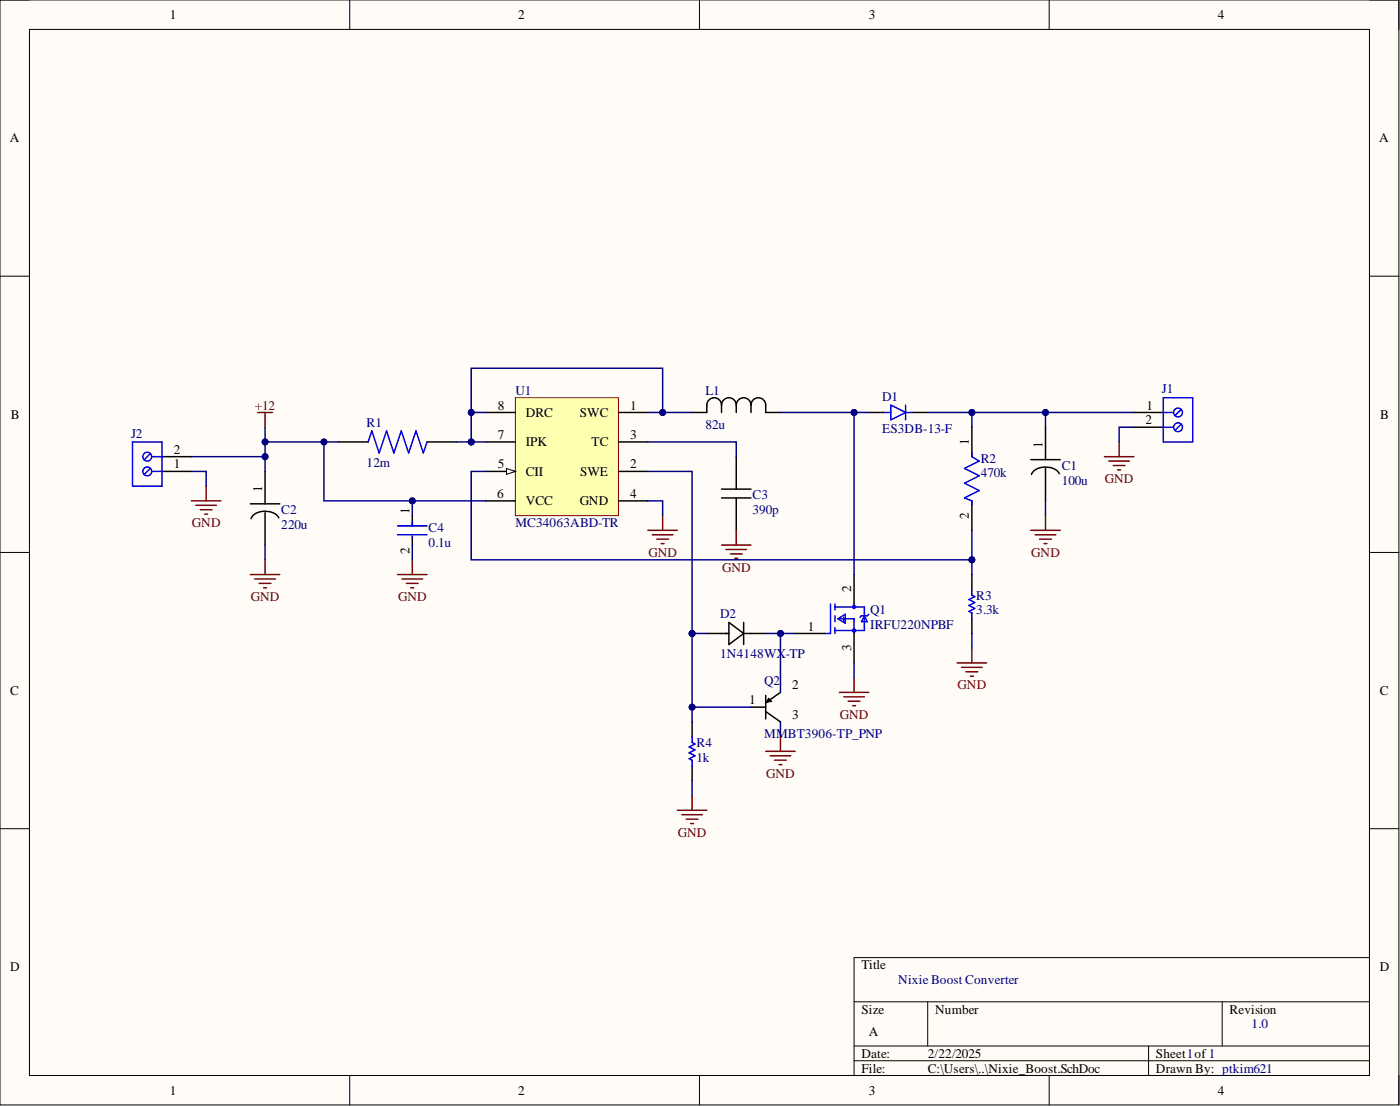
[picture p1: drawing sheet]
<svg xmlns="http://www.w3.org/2000/svg" width="241mm" height="190mm" viewBox="0 0 241 190" stroke-linecap="round" stroke-linejoin="round" font-family="sans-serif">
<defs><g id="words">
<g font-size="2.3">
<text x="29.3" y="3.3">1</text>
<text x="89.3" y="3.3">2</text>
<text x="149.7" y="3.3">3</text>
<text x="209.9" y="3.3">4</text>
<text x="1.7" y="24.5">A</text>
<text x="237.7" y="24.5">A</text>
<text x="85.8" y="70.5">8</text>
<text x="90.6" y="71.8">DRC</text>
<text x="99.9" y="71.8">SWC</text>
<text x="108.6" y="70.5">1</text>
<text x="197.6" y="70.5">1</text>
<text x="1.9" y="72.1">B</text>
<text x="85.8" y="75.6">7</text>
<text x="90.6" y="76.9">IPK</text>
<text x="101.9" y="76.9">TC</text>
<text x="108.6" y="75.6">3</text>
<text x="167" y="76.6" transform="rotate(-90 167 76.6)">1</text>
<text x="179.7" y="77.1" transform="rotate(-90 179.7 77.1)">1</text>
<text x="197.5" y="73.1">2</text>
<text x="237.9" y="72.1">B</text>
<text x="29.9" y="80.7">1</text>
<text x="29.9" y="78.2">2</text>
<text x="85.8" y="80.7">5</text>
<text x="90.6" y="82">CII</text>
<text x="100" y="82">SWE</text>
<text x="108.6" y="80.7">2</text>
<text x="45.2" y="84.7" transform="rotate(-90 45.2 84.7)">1</text>
<text x="70.6" y="88.6" transform="rotate(-90 70.6 88.6)">1</text>
<text x="85.7" y="85.8">6</text>
<text x="90.6" y="87">VCC</text>
<text x="99.9" y="87">GND</text>
<text x="108.6" y="85.8">4</text>
<text x="167" y="89.3" transform="rotate(-90 167 89.3)">2</text>
<text x="70.6" y="95.4" transform="rotate(-90 70.6 95.4)">2</text>
<text x="146.7" y="102" transform="rotate(-90 146.7 102)">2</text>
<text x="139.3" y="108.6">1</text>
<text x="146.7" y="112.1" transform="rotate(-90 146.7 112.1)">3</text>
<text x="1.8" y="119.7">C</text>
<text x="136.5" y="118.8">2</text>
<text x="237.8" y="119.7">C</text>
<text x="129.1" y="121.3">1</text>
<text x="136.5" y="123.8">3</text>
<text x="1.8" y="167.3">D</text>
<text x="148.5" y="167">Title</text>
<text x="237.8" y="167.3">D</text>
<text x="148.5" y="174.6">Size</text>
<text x="149.7" y="178.4">A</text>
<text x="161.2" y="174.6">Number</text>
<text x="211.9" y="174.6">Revision</text>
<text x="148.5" y="182.2">Date:</text>
<text x="148.5" y="184.7">File:</text>
<text x="159.9" y="182.2">2/22/2025</text>
<text x="159.9" y="184.7">C:\Users\..\Nixie_Boost.SchDoc</text>
<text x="199.2" y="182.2">Sheet1of 1</text>
<text x="199.2" y="184.7">Drawn By: ptkim621</text>
<text x="29.3" y="188.5">1</text>
<text x="89.3" y="188.5">2</text>
<text x="149.7" y="188.5">3</text>
<text x="209.9" y="188.5">4</text>
</g>
<g font-size="2.3" fill="#800000">
<text x="43.9" y="70.5">+12</text>
<text x="190.4" y="83.2">GND</text>
<text x="33.1" y="90.8">GND</text>
<text x="111.8" y="95.9">GND</text>
<text x="177.7" y="95.9">GND</text>
<text x="124.4" y="98.5">GND</text>
<text x="43.2" y="103.5">GND</text>
<text x="68.6" y="103.5">GND</text>
<text x="165.1" y="118.8">GND</text>
<text x="144.8" y="123.8">GND</text>
<text x="132.1" y="134">GND</text>
<text x="116.8" y="144.1">GND</text>
</g>
<g font-size="2.3" fill="#000080">
<text x="88.8" y="68">U1</text>
<text x="121.6" y="68">L1</text>
<text x="152" y="69">D1</text>
<text x="200.2" y="67.7">J1</text>
<text x="22.6" y="75.4">J2</text>
<text x="63.2" y="73.5">R1</text>
<text x="121.6" y="73.8">82u</text>
<text x="152" y="74.6">ES3DB-13-F</text>
<text x="63.2" y="80.4">12m</text>
<text x="169" y="79.7">R2</text>
<text x="169" y="82.2">470k</text>
<text x="183" y="80.9">C1</text>
<text x="183" y="83.5">100u</text>
<text x="48.5" y="88.6">C2</text>
<text x="129.7" y="86">C3</text>
<text x="129.7" y="88.6">390p</text>
<text x="48.5" y="91.1">220u</text>
<text x="73.9" y="91.6">C4</text>
<text x="73.9" y="94.1">0.1u</text>
<text x="88.8" y="90.8">MC34063ABD-TR</text>
<text x="124.1" y="106.5">D2</text>
<text x="150" y="105.8">Q1</text>
<text x="168.3" y="103.3">R3</text>
<text x="168.3" y="105.8">3.3k</text>
<text x="124.1" y="113.3">1N4148WX-TP</text>
<text x="150" y="108.4">IRFU220NPBF</text>
<text x="131.7" y="118">Q2</text>
<text x="120" y="128.7">R4</text>
<text x="120" y="131.2">1k</text>
<text x="131.7" y="127.1">MMBT3906-TP_PNP</text>
<text x="154.8" y="169.5">Nixie Boost Converter</text>
<text x="215.7" y="177.1">1.0</text>
</g>
</g></defs>
<path d="M0 0h241.1v190.3h-241.1z" fill-rule="evenodd" fill="#fffcf8"/>
<path d="M0 0h241.1v190.3h-241.1z" fill="none" stroke="#000" stroke-width=".17"/>
<path d="M5.1 5.1h230.9v180.1h-230.9z" fill-rule="evenodd" fill="#fffcf8"/>
<g fill="none" stroke="#000" stroke-width=".17">
<path d="M0 0h5.1M60.3 0v5.1M120.6 0v5.1M180.8 0v5.1M236 0h5.1v5.1M5.1 5.1h230.9v180.1h-230.9zM0 47.6h5.1M236 47.6h5.1M0 95.2h5.1M236 95.2h5.1M0 142.7h5.1M236 142.7h5.1"/>
<path d="M147.2 172.6h88.8M159.9 172.6v7.6M210.7 172.6v7.6M236 164.9h-88.8v20.3M60.3 185.2v5.1M120.6 185.2v5.1M147.2 180.2h88.8M147.2 182.7h88.8M180.8 185.2v5.1M198 180.2v5M241.1 185.2v5.1"/>
</g>
<path d="M88.8 68.5h17.8v20.3h-17.8z" fill-rule="evenodd" fill="#ffffb0"/>
<path d="M88.8 68.5h17.8v20.3h-17.8z" fill="none" stroke="#800000" stroke-width=".17"/>
<path d="M106.6 71h5.1M106.6 76.1h5.1M83.8 81.2h5M106.6 81.2h5.1M106.6 86.3h5.1" fill="none" stroke="#000" stroke-width=".25"/>
<path d="M87.3 80.7l1.5 .5-1.5 .5z" fill="#f8fcff"/>
<path d="M87.3 80.7l1.5 .5-1.5 .5zM132.5 120.3l.5 .5-1 .2z" fill="none" stroke="#000" stroke-width=".17"/>
<g fill="none" stroke="#000" stroke-width=".25">
<path d="M58.4 76.1h5.1M73.6 76.1h5.1M83.8 76.1h5M83.8 71h5M124.4 69.8a1.27 1.27 0 0 1 1.2-1.3 1.27 1.27 0 0 1 1.3 1.3M124.4 69.8a1.27 1.27 0 0 0-1.3-1.3 1.27 1.27 0 0 0-1.3 1.3v1.2h-2.5M124.4 69.8v1.2M126.9 69.8a1.27 1.27 0 0 1 1.3-1.3 1.27 1.27 0 0 1 1.2 1.3M126.9 69.8v1.2M126.9 78.7v5.5M129.4 69.8a1.27 1.27 0 0 1 1.3-1.3 1.27 1.27 0 0 1 1.3 1.3v1.2h2.5M129.4 69.8v1.2"/>
<path d="M149.7 71h2.6M157.4 71h2.5M167.5 73.6v5.1M43.1 86.8h5.1M45.7 81.2v5.6M45.7 88.3v5.6M48.1 89.2a3.1 3.1 0 0 0-4.4-.5l-.4 .7M71.1 88.8v1.8M71.1 92.4v1.5M83.8 86.3h5M124.4 85.8h5M124.4 84.2h5"/>
<path d="M126.9 85.8v5.5M147.2 99v5M167.5 86.3v5M167.5 99v2.5M121.8 109.1h3.8M125.6 107.2l2.6 1.9-2.6 1.9zM128.2 109.1h3.8M128.2 107.2v3.8M132 119.8v4M134.5 119.3l-2.5 1.7M137.1 109.1h5M147.2 109.1v5.1"/>
<path d="M167.5 106.6v2.5M119.3 124.3v2.6M119.3 132v2.5M129.4 121.8h2.6M132 122.6l2.5 1.7"/>
</g>
<g fill="none" stroke="#00f" stroke-width=".25">
<path d="M63.5 76.1l.6-1.9 1.3 3.8 1.2-3.8 1.3 3.8 1.3-3.8 1.2 3.8 1.3-3.8 1.3 3.8 .6-1.9M152.3 71h1.2M153.5 69.8l2.6 1.2-2.6 1.3zM156.1 69.8v2.5M156.1 71h1.3M167.5 77.9v.8l1.3 .7-2.6 1.3 2.6 1.3-2.6 1.2 2.6 1.3-2.6 1.3 1.3 .5v.7M68.5 90.6h5.1M68.5 92.1h5.1M71.1 89.8v.8M71.1 92.4v.2M143.1 104v5.1h-1M143.9 104v1.1"/>
<path d="M143.9 106.1v1M143.9 108.1v1M143.9 104.5h5.1v4.1h-5.1M144.4 106.6l1.3-.8v1.5zM144.7 106.6h2.5v2.5M145.4 106.3v.8M147.2 104v.5M149 106.1l.5 1h-1zM149.7 105.8l-.2 .3h-1l-.3 .2M167.5 101.5v1l.5 .3-1 .5 1 .5-1 .5 1 .5-1 .5 .5 .3v1M119.3 126.9v1l.5 .2-1 .6 1 .5-1 .5 1 .5-1 .5 .5 .2v1.1"/>
<circle cx="147.2" cy="108.6" r=".25"/>
<circle cx="147.2" cy="104.5" r=".25"/>
</g>
<path d="M132.5 120.3l.5 .5-1 .2z" fill="#000"/>
<g fill="none" stroke="#800000" stroke-width=".25">
<path d="M44.4 71h2.6M45.7 71v2.6M190.4 78.7h5M191.1 79.4h3.6M192.9 76.1v2.6M33 86.3h5.1M33.8 87h3.5M34.5 87.8h2M35.3 88.6h.5M35.5 83.7v2.6M43.1 99h5.1M43.9 99.7h3.6"/>
<path d="M45.7 96.4v2.6M68.5 99h5.1M69.3 99.7h3.5M71.1 96.4v2.6M111.7 91.3h5M112.4 92.1h3.6M113.2 92.9h2M114 93.6h.5M114.2 88.8v2.5M124.4 93.9h5M125.1 94.6h3.6M125.9 95.4h2"/>
<path d="M126.6 96.2h.6M126.9 91.3v2.6M177.7 91.3h5M178.4 92.1h3.6M179.2 92.9h2M179.9 93.6h.6M180.2 88.8v2.5M191.9 80.2h2M192.6 80.9h.5M44.7 100.5h2M45.4 101.2h.5M70 100.5h2.1"/>
<path d="M70.8 101.2h.5M144.7 119.3h5M147.2 116.7v2.6M165 114.2h5M165.7 114.9h3.6M166.5 115.7h2M167.3 116.5h.5M167.5 111.6v2.6M116.7 139.6h5.1M119.3 137v2.6M132 129.4h5.1M132.7 130.2h3.6"/>
<path d="M133.5 130.9h2M134.3 131.7h.5M134.5 126.9v2.5M145.4 120h3.6M146.2 120.8h2M147 121.5h.5M117.5 140.3h3.6M118.3 141.1h2M119 141.8h.5"/>
</g>
<path d="M132 109.1h5.1" fill="none" stroke="#000080" stroke-width=".25"/>
<circle cx="134.5" cy="109.1" r=".51" fill="#000080"/>
<circle cx="134.5" cy="109.1" r=".51" fill="none" stroke="#000080" stroke-width=".17"/>
<path d="M119.3 109.1v12.7h10.1" fill="none" stroke="#000080" stroke-width=".25"/>
<circle cx="119.3" cy="121.8" r=".51" fill="#000080"/>
<circle cx="119.3" cy="121.8" r=".51" fill="none" stroke="#000080" stroke-width=".17"/>
<circle cx="119.3" cy="109.1" r=".51" fill="#000080"/>
<circle cx="119.3" cy="109.1" r=".51" fill="none" stroke="#000080" stroke-width=".17"/>
<path d="M134.5 109.1v10.2" fill="none" stroke="#000080" stroke-width=".25"/>
<circle cx="134.5" cy="109.1" r=".51" fill="#000080"/>
<circle cx="134.5" cy="109.1" r=".51" fill="none" stroke="#000080" stroke-width=".17"/>
<path d="M119.3 121.8v2.5M119.3 134.5v2.5" fill="none" stroke="#000080" stroke-width=".25"/>
<circle cx="119.3" cy="121.8" r=".51" fill="#000080"/>
<circle cx="119.3" cy="121.8" r=".51" fill="none" stroke="#000080" stroke-width=".17"/>
<path d="M111.7 76.1h15.2v2.6M114.2 71h5.1M147.2 114.2v2.5M134.5 124.3v2.6" fill="none" stroke="#000080" stroke-width=".25"/>
<circle cx="114.2" cy="71" r=".51" fill="#000080"/>
<circle cx="114.2" cy="71" r=".51" fill="none" stroke="#000080" stroke-width=".17"/>
<path d="M119.3 109.1h2.5" fill="none" stroke="#000080" stroke-width=".25"/>
<circle cx="119.3" cy="109.1" r=".51" fill="#000080"/>
<circle cx="119.3" cy="109.1" r=".51" fill="none" stroke="#000080" stroke-width=".17"/>
<path d="M159.9 71h20.3v2.6" fill="none" stroke="#000080" stroke-width=".25"/>
<circle cx="167.5" cy="71" r=".51" fill="#000080"/>
<circle cx="167.5" cy="71" r=".51" fill="none" stroke="#000080" stroke-width=".17"/>
<circle cx="180.2" cy="71" r=".51" fill="#000080"/>
<circle cx="180.2" cy="71" r=".51" fill="none" stroke="#000080" stroke-width=".17"/>
<path d="M111.7 86.3h2.5v2.5M111.7 81.2h7.6v27.9M180.2 86.3v2.5" fill="none" stroke="#000080" stroke-width=".25"/>
<circle cx="119.3" cy="109.1" r=".51" fill="#000080"/>
<circle cx="119.3" cy="109.1" r=".51" fill="none" stroke="#000080" stroke-width=".17"/>
<path d="M134.5 71h15.2" fill="none" stroke="#000080" stroke-width=".25"/>
<circle cx="147.2" cy="71" r=".51" fill="#000080"/>
<circle cx="147.2" cy="71" r=".51" fill="none" stroke="#000080" stroke-width=".17"/>
<path d="M147.2 71v28" fill="none" stroke="#000080" stroke-width=".25"/>
<circle cx="147.2" cy="71" r=".51" fill="#000080"/>
<circle cx="147.2" cy="71" r=".51" fill="none" stroke="#000080" stroke-width=".17"/>
<path d="M167.5 71v2.6" fill="none" stroke="#000080" stroke-width=".25"/>
<circle cx="167.5" cy="71" r=".51" fill="#000080"/>
<circle cx="167.5" cy="71" r=".51" fill="none" stroke="#000080" stroke-width=".17"/>
<path d="M83.8 81.2h-2.6v15.2h86.3v-5.1" fill="none" stroke="#000080" stroke-width=".25"/>
<circle cx="167.5" cy="96.4" r=".51" fill="#000080"/>
<circle cx="167.5" cy="96.4" r=".51" fill="none" stroke="#000080" stroke-width=".17"/>
<path d="M81.2 71v5.1" fill="none" stroke="#000080" stroke-width=".25"/>
<circle cx="81.2" cy="76.1" r=".51" fill="#000080"/>
<circle cx="81.2" cy="76.1" r=".51" fill="none" stroke="#000080" stroke-width=".17"/>
<circle cx="81.2" cy="71" r=".51" fill="#000080"/>
<circle cx="81.2" cy="71" r=".51" fill="none" stroke="#000080" stroke-width=".17"/>
<path d="M81.2 76.1h2.6" fill="none" stroke="#000080" stroke-width=".25"/>
<circle cx="81.2" cy="76.1" r=".51" fill="#000080"/>
<circle cx="81.2" cy="76.1" r=".51" fill="none" stroke="#000080" stroke-width=".17"/>
<path d="M78.7 76.1h2.5" fill="none" stroke="#000080" stroke-width=".25"/>
<circle cx="81.2" cy="76.1" r=".51" fill="#000080"/>
<circle cx="81.2" cy="76.1" r=".51" fill="none" stroke="#000080" stroke-width=".17"/>
<path d="M167.5 96.4v2.6M167.5 109.1v2.5" fill="none" stroke="#000080" stroke-width=".25"/>
<circle cx="167.5" cy="96.4" r=".51" fill="#000080"/>
<circle cx="167.5" cy="96.4" r=".51" fill="none" stroke="#000080" stroke-width=".17"/>
<path d="M83.8 71h-2.6v-7.6h33v7.6h-2.5M71.1 93.9v2.5" fill="none" stroke="#000080" stroke-width=".25"/>
<circle cx="81.2" cy="71" r=".51" fill="#000080"/>
<circle cx="81.2" cy="71" r=".51" fill="none" stroke="#000080" stroke-width=".17"/>
<circle cx="114.2" cy="71" r=".51" fill="#000080"/>
<circle cx="114.2" cy="71" r=".51" fill="none" stroke="#000080" stroke-width=".17"/>
<path d="M45.7 93.9v2.5M71.1 86.3v2.5" fill="none" stroke="#000080" stroke-width=".25"/>
<circle cx="71.1" cy="86.3" r=".51" fill="#000080"/>
<circle cx="71.1" cy="86.3" r=".51" fill="none" stroke="#000080" stroke-width=".17"/>
<path d="M45.7 73.6v2.5h10.1" fill="none" stroke="#000080" stroke-width=".25"/>
<circle cx="45.7" cy="76.1" r=".51" fill="#000080"/>
<circle cx="45.7" cy="76.1" r=".51" fill="none" stroke="#000080" stroke-width=".17"/>
<circle cx="55.8" cy="76.1" r=".51" fill="#000080"/>
<circle cx="55.8" cy="76.1" r=".51" fill="none" stroke="#000080" stroke-width=".17"/>
<path d="M58.4 76.1h-2.6v10.2h28" fill="none" stroke="#000080" stroke-width=".25"/>
<circle cx="55.8" cy="76.1" r=".51" fill="#000080"/>
<circle cx="55.8" cy="76.1" r=".51" fill="none" stroke="#000080" stroke-width=".17"/>
<circle cx="71.1" cy="86.3" r=".51" fill="#000080"/>
<circle cx="71.1" cy="86.3" r=".51" fill="none" stroke="#000080" stroke-width=".17"/>
<path d="M45.7 76.1v5.1" fill="none" stroke="#000080" stroke-width=".25"/>
<circle cx="45.7" cy="76.1" r=".51" fill="#000080"/>
<circle cx="45.7" cy="76.1" r=".51" fill="none" stroke="#000080" stroke-width=".17"/>
<circle cx="45.7" cy="78.7" r=".51" fill="#000080"/>
<circle cx="45.7" cy="78.7" r=".51" fill="none" stroke="#000080" stroke-width=".17"/>
<path d="M33 78.7h12.7" fill="none" stroke="#000080" stroke-width=".25"/>
<circle cx="45.7" cy="78.7" r=".51" fill="#000080"/>
<circle cx="45.7" cy="78.7" r=".51" fill="none" stroke="#000080" stroke-width=".17"/>
<path d="M180.2 71h15.2M33 81.2h2.5v2.5" fill="none" stroke="#000080" stroke-width=".25"/>
<circle cx="180.2" cy="71" r=".51" fill="#000080"/>
<circle cx="180.2" cy="71" r=".51" fill="none" stroke="#000080" stroke-width=".17"/>
<path d="M195.4 73.6h-2.5v2.5" fill="none" stroke="#000080" stroke-width=".25"/>
<path d="M27.9 78.7h5.1M177.7 79.2h5M180.2 73.6v5.6M195.4 71h5.1M195.4 73.6h5.1M27.9 81.2h5.1M180.2 80.7v5.6M182.6 81.6a3.1 3.1 0 0 0-4.4-.5l-.4 .6" fill="none" stroke="#000" stroke-width=".25"/>
<g fill="none" stroke="#00f" stroke-width=".25">
<path d="M22.8 76.1h5.1v7.6h-5.1zM25.9 78.1l-1.1 1.1M26.1 78.7h1.8M200.5 71h1.8M200.5 73.6h1.8M200.5 68.5h5.1v7.6h-5.1zM203.6 70.5l-1.1 1.1M203.6 73.1l-1.1 1M25.9 80.7l-1.1 1M26.1 81.2h1.8"/>
<circle cx="25.4" cy="78.7" r=".76"/>
<circle cx="203" cy="71" r=".76"/>
<circle cx="203" cy="73.6" r=".76"/>
<circle cx="25.4" cy="81.2" r=".76"/>
</g>
<use href="#words"/>
</svg>
